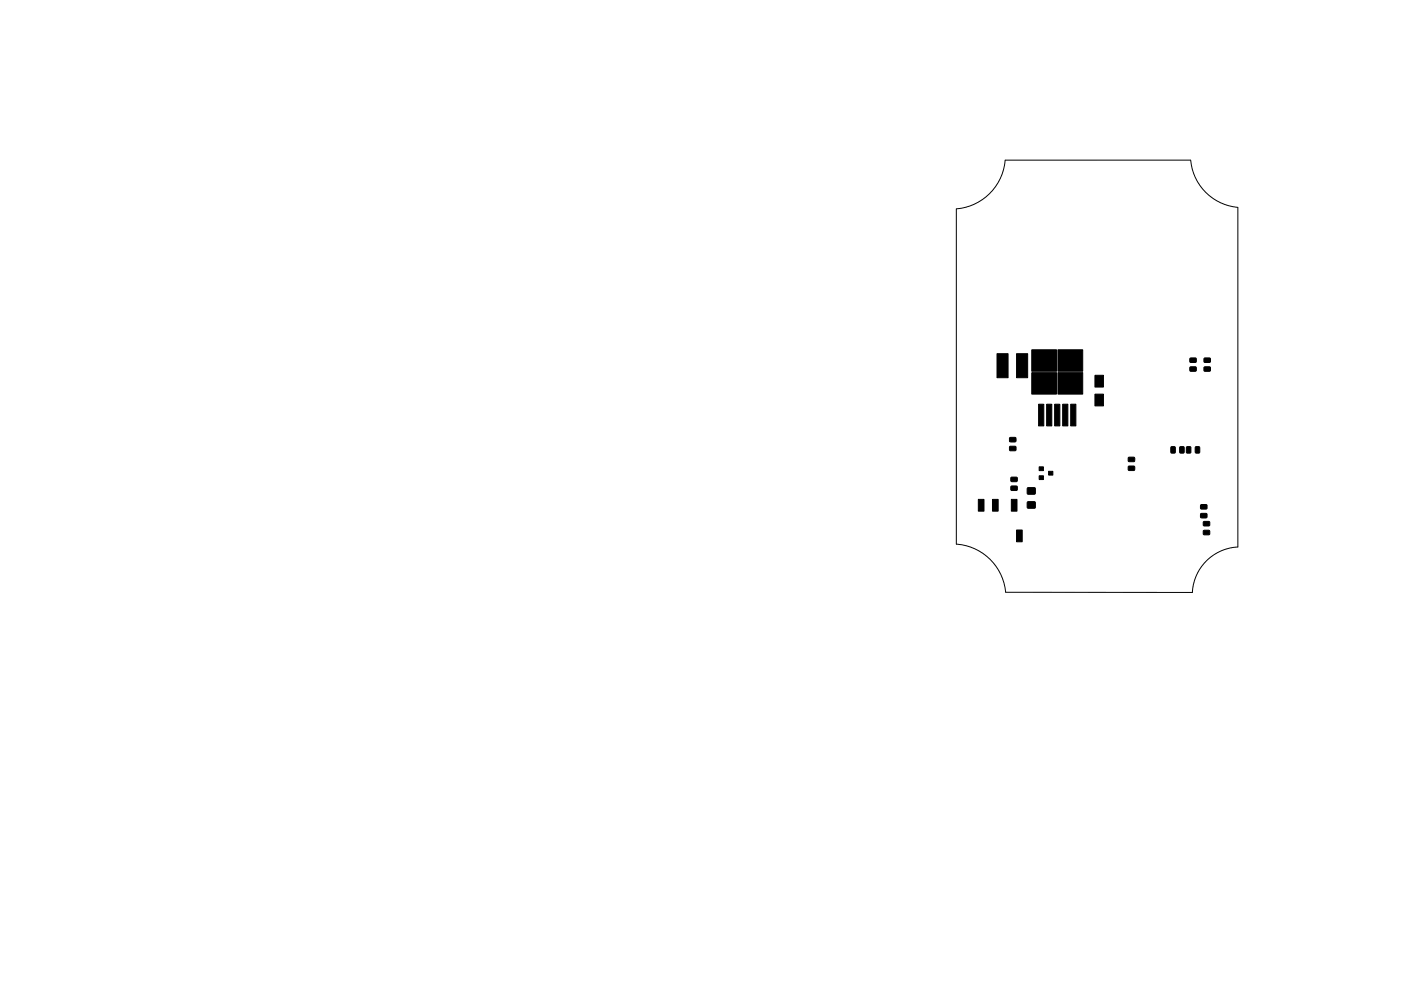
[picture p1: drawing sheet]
<svg xmlns="http://www.w3.org/2000/svg" width="297mm" height="210mm" viewBox="0 0 297 210" stroke-linecap="round" stroke-linejoin="round" font-family="sans-serif">
<path d="M202.8 44.3v71.1M202.8 44.3a11.3 11.3 0 0 0 10.3-10.3h39.4a11 11 0 0 0 10 10v72a10.2 10.2 0 0 0-9.7 9.7l-39.6-.1a11.3 11.3 0 0 0-10.4-10.2" fill="none" stroke="#000" stroke-width=".21"/>
<g fill="#000" stroke="#000" stroke-width=".21">
<path d="M218.8 74.2h5.2v4.6h-5.2zM224.3 74.2h5.3v4.6h-5.3zM252.3 77.9h1.2l.1 .8h-1.2zM252.3 76h1.2l.1 .8-.2 .1h-1l-.1-.2zM255.3 76h1.2l.1 .8-.2 .1h-1l-.2-.2zM255.3 77.9l1.2-.1 .1 .9-.2 .1h-1l-.2-.3zM211.4 75h2.3v5.1h-2.3zM214.1 94.7h1.2l.1 .8-1.3 .1zM214.1 92.9l1.2-.1 .1 .9h-1.3zM215.5 75h2.4v5.1h-2.4zM220.3 99h.9v.8h-.9zM220.2 85.8h1.1v4.6h-1.1z"/>
<path d="M221.9 85.8h1.1v4.6h-1.1zM218.8 79.1h5.2v4.5h-5.2zM223.6 85.8h1.1v4.6h-1.1zM225.3 85.8h1.1v4.6h-1.1zM227 85.8h1.1v4.6h-1.1zM224.3 79.1h5.3v4.5h-5.3zM232.1 83.6h1.8v2.5h-1.8zM232.1 79.6h1.8v2.5h-1.8zM239.3 97.1l1.2-.1v.9h-1.2zM239.3 98.9h1.2v.8l-1.2 .1zM248.3 94.8l.9 .1-.1 1.2-.8-.1zM250.2 94.8l.8 .1v1.2l-.9-.1z"/>
<path d="M251.6 94.8l.9 .1-.1 1.2-.8-.1zM253.5 94.8l.7-.1 .1 .2 .1 1-.2 .2-.8-.1zM207.4 105.9h1.2v2.5h-1.2zM210.4 105.9h1.2v2.5h-1.2zM214.4 105.9h1.2v2.5h-1.2zM214.4 103.2l1.2-.1 .1 .9h-1.3zM214.4 101.3h1.2l.1 .8-1.3 .1zM215.5 112.4h1.2v2.5h-1.2zM217.8 103.5h1.6l.1 1.3h-1.6zM217.8 106.5h1.6l.1 1.3h-1.6zM220.3 100.9h.9v.8h-.9zM222.3 100h.9v.8h-.9z"/>
<path d="M254.6 107.1h1.2l.1 .8-.2 .1h-1.1l-.1-.2zM254.6 109l1.2-.1 .1 .9-.2 .1h-1.1l-.1-.2zM255.2 112.6l1.2-.1 .1 .8-.2 .2-1.1-.1-.1-.2zM255.2 110.7h1.2l.1 .8-.2 .1h-1.1l-.1-.2z"/>
</g>
</svg>
